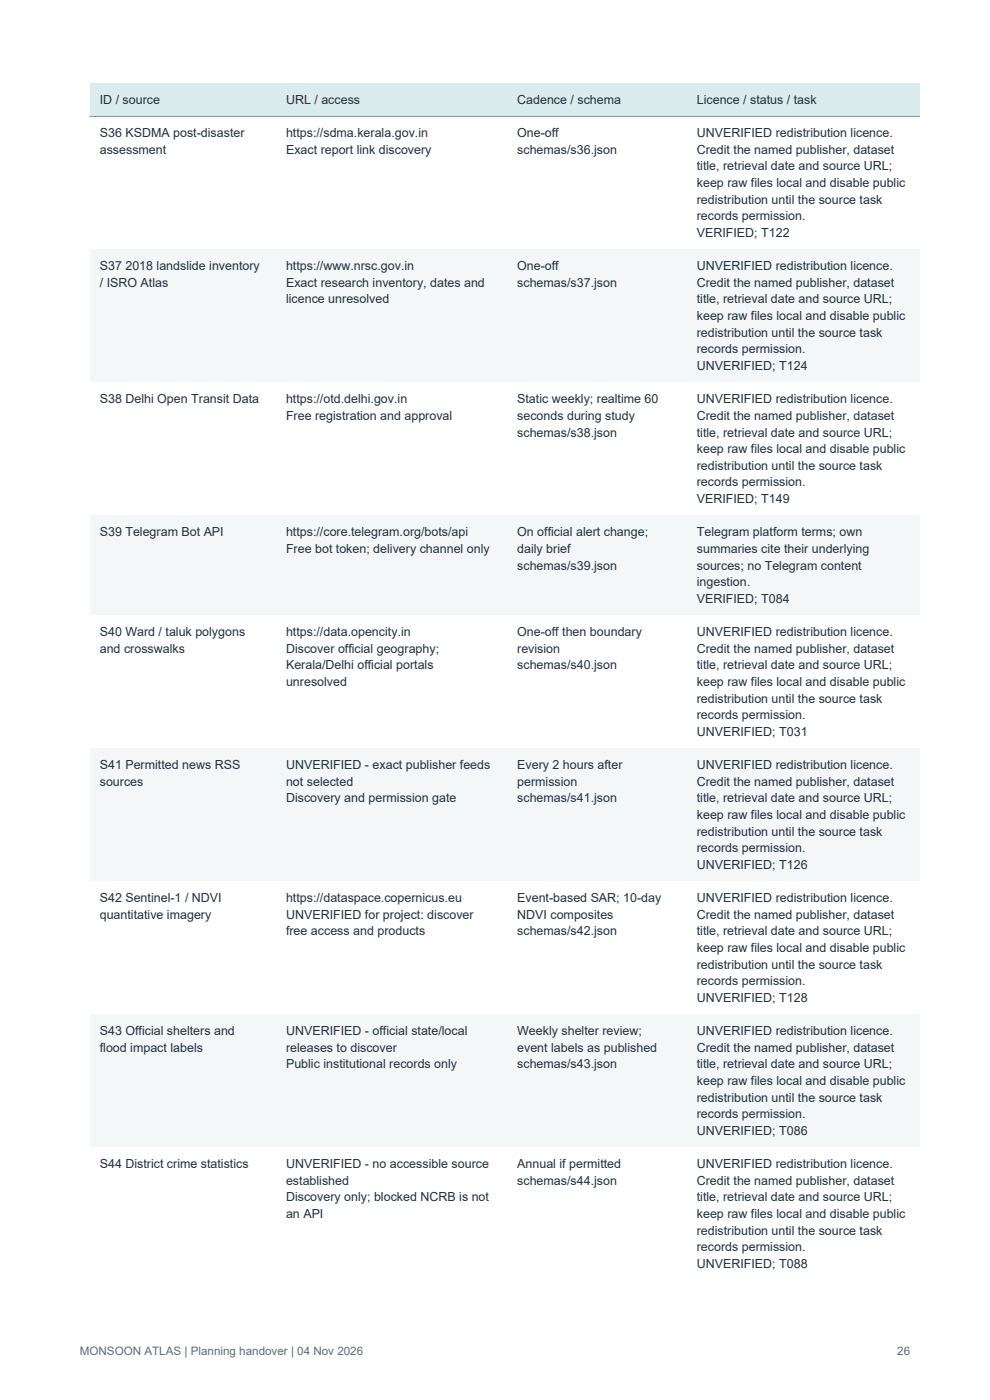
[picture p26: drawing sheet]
<svg xmlns="http://www.w3.org/2000/svg" width="210mm" height="297mm" viewBox="0 0 210 297" stroke-linecap="round" stroke-linejoin="round" font-family="sans-serif">
<defs><g id="words">
<g font-size="2.6" fill="#203040">
<text x="21.2" y="22">ID / source</text>
<text x="60.7" y="22">URL / access</text>
<text x="109.7" y="22">Cadence / schema</text>
<text x="147.8" y="22">Licence / status / task</text>
<text x="21.2" y="29.1">S36 KSDMA post-disaster</text>
<text x="60.7" y="29.1">https://sdma.kerala.gov.in</text>
<text x="109.7" y="29.1">One-off</text>
<text x="147.8" y="29.1">UNVERIFIED redistribution licence.</text>
<text x="21.2" y="32.6">assessment</text>
<text x="60.7" y="32.6">Exact report link discovery</text>
<text x="109.7" y="32.6">schemas/s36.json</text>
<text x="147.8" y="32.6">Credit the named publisher, dataset</text>
<text x="147.8" y="36.2">title, retrieval date and source URL;</text>
<text x="147.8" y="39.7">keep raw files local and disable public</text>
<text x="147.8" y="43.2">redistribution until the source task</text>
<text x="147.8" y="46.7">records permission.</text>
<text x="147.8" y="50.3">VERIFIED; T122</text>
<text x="21.2" y="57.3">S37 2018 landslide inventory</text>
<text x="60.7" y="57.3">https://www.nrsc.gov.in</text>
<text x="109.7" y="57.3">One-off</text>
<text x="147.8" y="57.3">UNVERIFIED redistribution licence.</text>
<text x="21.2" y="60.9">/ ISRO Atlas</text>
<text x="60.7" y="60.9">Exact research inventory, dates and</text>
<text x="60.7" y="64.4">licence unresolved</text>
<text x="109.7" y="60.9">schemas/s37.json</text>
<text x="147.8" y="60.9">Credit the named publisher, dataset</text>
<text x="147.8" y="64.4">title, retrieval date and source URL;</text>
<text x="147.8" y="67.9">keep raw files local and disable public</text>
<text x="147.8" y="71.4">redistribution until the source task</text>
<text x="147.8" y="75">records permission.</text>
<text x="147.8" y="78.5">UNVERIFIED; T124</text>
<text x="21.2" y="85.5">S38 Delhi Open Transit Data</text>
<text x="60.7" y="85.5">https://otd.delhi.gov.in</text>
<text x="60.7" y="89.1">Free registration and approval</text>
<text x="109.7" y="85.5">Static weekly; realtime 60</text>
<text x="109.7" y="89.1">seconds during study</text>
<text x="147.8" y="85.5">UNVERIFIED redistribution licence.</text>
<text x="147.8" y="89.1">Credit the named publisher, dataset</text>
<text x="109.7" y="92.6">schemas/s38.json</text>
<text x="147.8" y="92.6">title, retrieval date and source URL;</text>
<text x="147.8" y="96.1">keep raw files local and disable public</text>
<text x="147.8" y="99.7">redistribution until the source task</text>
<text x="147.8" y="103.2">records permission.</text>
<text x="147.8" y="106.7">VERIFIED; T149</text>
<text x="21.2" y="113.8">S39 Telegram Bot API</text>
<text x="60.7" y="113.8">https://core.telegram.org/bots/api</text>
<text x="109.7" y="113.8">On official alert change;</text>
<text x="147.8" y="113.8">Telegram platform terms; own</text>
<text x="60.7" y="117.3">Free bot token; delivery channel only</text>
<text x="109.7" y="117.3">daily brief</text>
<text x="147.8" y="117.3">summaries cite their underlying</text>
<text x="109.7" y="120.8">schemas/s39.json</text>
<text x="147.8" y="120.8">sources; no Telegram content</text>
<text x="147.8" y="124.4">ingestion.</text>
<text x="147.8" y="127.9">VERIFIED; T084</text>
<text x="21.2" y="134.9">S40 Ward / taluk polygons</text>
<text x="60.7" y="134.9">https://data.opencity.in</text>
<text x="109.7" y="134.9">One-off then boundary</text>
<text x="147.8" y="134.9">UNVERIFIED redistribution licence.</text>
<text x="21.2" y="138.5">and crosswalks</text>
<text x="60.7" y="138.5">Discover official geography;</text>
<text x="60.7" y="142">Kerala/Delhi official portals</text>
<text x="109.7" y="138.5">revision</text>
<text x="109.7" y="142">schemas/s40.json</text>
<text x="147.8" y="138.5">Credit the named publisher, dataset</text>
<text x="147.8" y="142">title, retrieval date and source URL;</text>
<text x="60.7" y="145.5">unresolved</text>
<text x="147.8" y="145.5">keep raw files local and disable public</text>
<text x="147.8" y="149">redistribution until the source task</text>
<text x="147.8" y="152.6">records permission.</text>
<text x="147.8" y="156.1">UNVERIFIED; T031</text>
<text x="21.2" y="163.2">S41 Permitted news RSS</text>
<text x="21.2" y="166.7">sources</text>
<text x="60.7" y="163.2">UNVERIFIED - exact publisher feeds</text>
<text x="60.7" y="166.7">not selected</text>
<text x="109.7" y="163.2">Every 2 hours after</text>
<text x="109.7" y="166.7">permission</text>
<text x="147.8" y="163.2">UNVERIFIED redistribution licence.</text>
<text x="147.8" y="166.7">Credit the named publisher, dataset</text>
<text x="60.7" y="170.2">Discovery and permission gate</text>
<text x="109.7" y="170.2">schemas/s41.json</text>
<text x="147.8" y="170.2">title, retrieval date and source URL;</text>
<text x="147.8" y="173.7">keep raw files local and disable public</text>
<text x="147.8" y="177.3">redistribution until the source task</text>
<text x="147.8" y="180.8">records permission.</text>
<text x="147.8" y="184.3">UNVERIFIED; T126</text>
<text x="21.2" y="191.4">S42 Sentinel-1 / NDVI</text>
<text x="60.7" y="191.4">https://dataspace.copernicus.eu</text>
<text x="109.7" y="191.4">Event-based SAR; 10-day</text>
<text x="147.8" y="191.4">UNVERIFIED redistribution licence.</text>
<text x="21.2" y="194.9">quantitative imagery</text>
<text x="60.7" y="194.9">UNVERIFIED for project: discover</text>
<text x="109.7" y="194.9">NDVI composites</text>
<text x="147.8" y="194.9">Credit the named publisher, dataset</text>
<text x="60.7" y="198.4">free access and products</text>
<text x="109.7" y="198.4">schemas/s42.json</text>
<text x="147.8" y="198.4">title, retrieval date and source URL;</text>
<text x="147.8" y="202">keep raw files local and disable public</text>
<text x="147.8" y="205.5">redistribution until the source task</text>
<text x="147.8" y="209">records permission.</text>
<text x="147.8" y="212.5">UNVERIFIED; T128</text>
<text x="21.2" y="219.6">S43 Official shelters and</text>
<text x="60.7" y="219.6">UNVERIFIED - official state/local</text>
<text x="109.7" y="219.6">Weekly shelter review;</text>
<text x="147.8" y="219.6">UNVERIFIED redistribution licence.</text>
<text x="21.2" y="223.1">flood impact labels</text>
<text x="60.7" y="223.1">releases to discover</text>
<text x="60.7" y="226.7">Public institutional records only</text>
<text x="109.7" y="223.1">event labels as published</text>
<text x="109.7" y="226.7">schemas/s43.json</text>
<text x="147.8" y="223.1">Credit the named publisher, dataset</text>
<text x="147.8" y="226.7">title, retrieval date and source URL;</text>
<text x="147.8" y="230.2">keep raw files local and disable public</text>
<text x="147.8" y="233.7">redistribution until the source task</text>
<text x="147.8" y="237.2">records permission.</text>
<text x="147.8" y="240.8">UNVERIFIED; T086</text>
<text x="21.2" y="247.8">S44 District crime statistics</text>
<text x="60.7" y="247.8">UNVERIFIED - no accessible source</text>
<text x="60.7" y="251.4">established</text>
<text x="109.7" y="247.8">Annual if permitted</text>
<text x="109.7" y="251.4">schemas/s44.json</text>
<text x="147.8" y="247.8">UNVERIFIED redistribution licence.</text>
<text x="147.8" y="251.4">Credit the named publisher, dataset</text>
<text x="60.7" y="254.9">Discovery only; blocked NCRB is not</text>
<text x="147.8" y="254.9">title, retrieval date and source URL;</text>
<text x="60.7" y="258.4">an API</text>
<text x="147.8" y="258.4">keep raw files local and disable public</text>
<text x="147.8" y="261.9">redistribution until the source task</text>
<text x="147.8" y="265.5">records permission.</text>
<text x="147.8" y="269">UNVERIFIED; T088</text>
</g>
<g font-size="2.5" fill="#5a7077">
<text x="16.9" y="287.5">MONSOON ATLAS | Planning handover | 04 Nov 2026</text>
<text x="190.3" y="287.5">26</text>
</g>
</g></defs>
<path d="M19 17.6h176.1v7.1h-176.1z" fill-rule="evenodd" fill="#dbecee"/>
<path d="M19 24.7h176.1v28.2h-176.1z" fill-rule="evenodd" fill="#fff"/>
<path d="M19 52.9h176.1v28.2h-176.1z" fill-rule="evenodd" fill="#f4f7f8"/>
<path d="M19 81.1h176.1v28.3h-176.1z" fill-rule="evenodd" fill="#fff"/>
<path d="M19 109.4h176.1v21.1h-176.1z" fill-rule="evenodd" fill="#f4f7f8"/>
<path d="M19 130.5h176.1v28.3h-176.1z" fill-rule="evenodd" fill="#fff"/>
<path d="M19 158.8h176.1v28.2h-176.1z" fill-rule="evenodd" fill="#f4f7f8"/>
<path d="M19 187h176.1v28.2h-176.1z" fill-rule="evenodd" fill="#fff"/>
<path d="M19 215.2h176.1v28.2h-176.1z" fill-rule="evenodd" fill="#f4f7f8"/>
<path d="M19 243.4h176.1v28.2h-176.1z" fill-rule="evenodd" fill="#fff"/>
<path d="M19 24.7h176.1" fill="none" stroke="#69999c" stroke-width=".21"/>
<use href="#words"/>
</svg>
